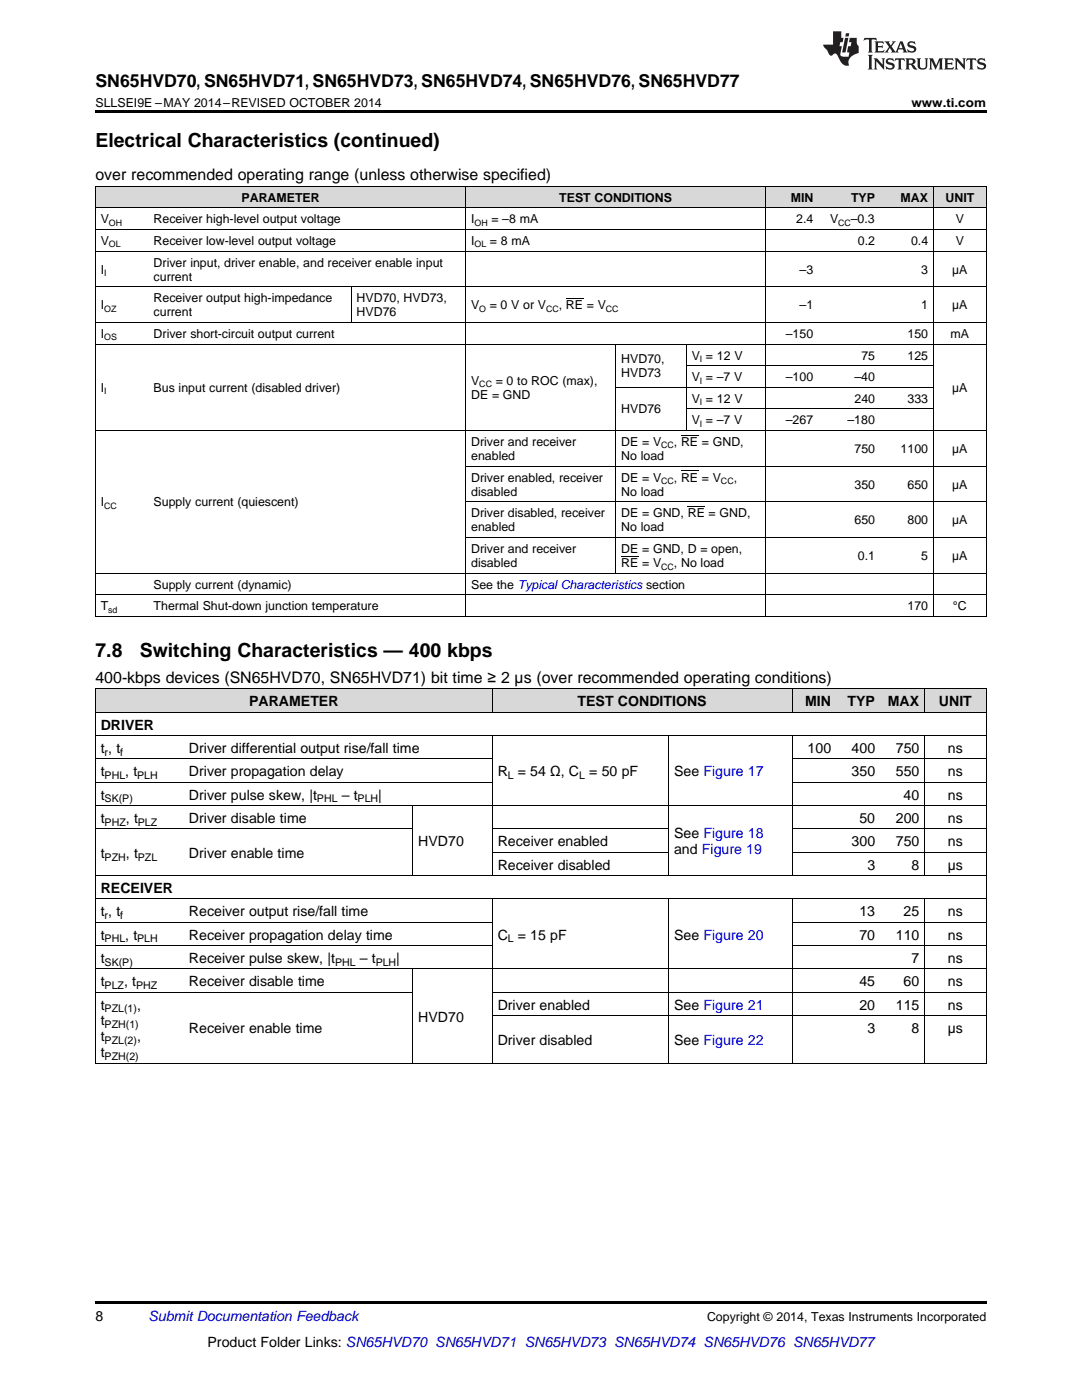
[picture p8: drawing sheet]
<svg xmlns="http://www.w3.org/2000/svg" width="216mm" height="279mm" viewBox="0 0 216 279" stroke-linecap="round" stroke-linejoin="round" font-family="sans-serif">
<defs><g id="words">
<g font-size="3.9">
<text x="19" y="29.3">Electrical Characteristics (continued)</text>
<text x="19" y="131.1">7.8</text>
<text x="27.9" y="131.1">Switching Characteristics — 400 kbps</text>
</g>
<text font-size="3.5" x="19" y="17.3">SN65HVD70, SN65HVD71, SN65HVD73, SN65HVD74, SN65HVD76, SN65HVD77</text>
<g font-size="3.2">
<text x="19" y="36">over recommended operating range (unless otherwise specified)</text>
<text x="19" y="136.3">400-kbps devices (SN65HVD70, SN65HVD71) bit time ≥ 2 µs (over recommended operating conditions)</text>
</g>
<g font-size="2.8">
<text x="49.7" y="140.9">PARAMETER</text>
<text x="115.3" y="140.9">TEST CONDITIONS</text>
<text x="160.7" y="140.9">MIN</text>
<text x="169.1" y="140.9">TYP</text>
<text x="177.2" y="140.9">MAX</text>
<text x="187.4" y="140.9">UNIT</text>
<text x="20.1" y="145.6">DRIVER</text>
<text x="20.1" y="150.2">t , t</text>
<text x="20.1" y="154.9">t</text>
<text x="25" y="154.9">, t</text>
<text x="37.7" y="150.2">Driver differential output rise/fall time</text>
<text x="37.7" y="154.9">Driver propagation delay</text>
<text x="99.3" y="154.9">R</text>
<text x="103.3" y="154.9">= 54 Ω, C</text>
<text x="117.6" y="154.9">= 50 pF</text>
<text x="134.5" y="154.9">See Figure 17</text>
<text x="161.1" y="150.2">100</text>
<text x="169.9" y="150.2">400</text>
<text x="169.9" y="154.9">350</text>
<text x="178.8" y="150.2">750</text>
<text x="178.8" y="154.9">550</text>
<text x="189.2" y="150.2">ns</text>
<text x="189.2" y="154.9">ns</text>
<text x="20.1" y="159.6">t</text>
<text x="37.7" y="159.6">Driver pulse skew, |t</text>
<text x="68.2" y="159.6">– t</text>
<text x="75.5" y="159.6">|</text>
<text x="180.3" y="159.6">40</text>
<text x="189.2" y="159.6">ns</text>
<text x="20.1" y="164.2">t</text>
<text x="25.1" y="164.2">, t</text>
<text x="37.7" y="164.2">Driver disable time</text>
<text x="134.5" y="167.3">See Figure 18</text>
<text x="171.5" y="164.2">50</text>
<text x="178.8" y="164.2">200</text>
<text x="189.2" y="164.2">ns</text>
<text x="20.1" y="171.2">t</text>
<text x="25.1" y="171.2">, t</text>
<text x="37.7" y="171.2">Driver enable time</text>
<text x="83.5" y="168.9">HVD70</text>
<text x="99.3" y="168.9">Receiver enabled</text>
<text x="99.3" y="173.5">Receiver disabled</text>
<text x="134.5" y="170.5">and Figure 19</text>
<text x="169.9" y="168.9">300</text>
<text x="173.1" y="173.5">3</text>
<text x="178.8" y="168.9">750</text>
<text x="181.9" y="173.5">8</text>
<text x="189.1" y="173.5">µs</text>
<text x="189.2" y="168.9">ns</text>
<text x="20.1" y="178.2">RECEIVER</text>
<text x="20.1" y="182.8">t , t</text>
<text x="37.7" y="182.8">Receiver output rise/fall time</text>
<text x="171.5" y="182.8">13</text>
<text x="180.3" y="182.8">25</text>
<text x="189.2" y="182.8">ns</text>
<text x="20.1" y="187.5">t</text>
<text x="25" y="187.5">, t</text>
<text x="37.7" y="187.5">Receiver propagation delay time</text>
<text x="99.3" y="187.5">C</text>
<text x="103.3" y="187.5">= 15 pF</text>
<text x="134.5" y="187.5">See Figure 20</text>
<text x="171.5" y="187.5">70</text>
<text x="178.8" y="187.5">110</text>
<text x="189.2" y="187.5">ns</text>
<text x="20.1" y="192.2">t</text>
<text x="20.1" y="196.8">t</text>
<text x="24.8" y="196.8">, t</text>
<text x="37.7" y="192.2">Receiver pulse skew, |t</text>
<text x="37.7" y="196.8">Receiver disable time</text>
<text x="71.8" y="192.2">– t</text>
<text x="79.1" y="192.2">|</text>
<text x="171.5" y="196.8">45</text>
<text x="180.3" y="196.8">60</text>
<text x="181.9" y="192.2">7</text>
<text x="189.2" y="192.2">ns</text>
<text x="189.2" y="196.8">ns</text>
<text x="20.1" y="201.5">t</text>
<text x="27.3" y="201.5">,</text>
<text x="83.5" y="203.9">HVD70</text>
<text x="99.3" y="201.5">Driver enabled</text>
<text x="134.5" y="201.5">See Figure 21</text>
<text x="171.5" y="201.5">20</text>
<text x="178.8" y="201.5">115</text>
<text x="189.2" y="201.5">ns</text>
<text x="20.1" y="204.6">t</text>
<text x="20.1" y="207.8">t</text>
<text x="27.3" y="207.8">,</text>
<text x="37.7" y="206.2">Receiver enable time</text>
<text x="99.3" y="208.6">Driver disabled</text>
<text x="134.5" y="208.6">See Figure 22</text>
<text x="173.1" y="206.1">3</text>
<text x="181.9" y="206.1">8</text>
<text x="189.1" y="206.1">µs</text>
<text x="20.1" y="211">t</text>
<text x="19" y="263.6">8</text>
<text x="41.4" y="268.9">Product Folder Links: SN65HVD70 SN65HVD71 SN65HVD73 SN65HVD74 SN65HVD76 SN65HVD77</text>
</g>
<text font-size="2.8" fill="#0000c8" x="29.6" y="263.6">Submit Documentation Feedback</text>
<g font-size="2.5">
<text x="19" y="21.4">SLLSEI9E –MAY 2014–REVISED OCTOBER 2014</text>
<text x="181.9" y="21.4">www.ti.com</text>
<text x="48.2" y="40.3">PARAMETER</text>
<text x="111.6" y="40.3">TEST CONDITIONS</text>
<text x="157.8" y="40.3">MIN</text>
<text x="169.8" y="40.3">TYP</text>
<text x="179.7" y="40.3">MAX</text>
<text x="188.7" y="40.3">UNIT</text>
<text x="20.1" y="44.6">V</text>
<text x="30.7" y="44.6">Receiver high-level output voltage</text>
<text x="94" y="44.6">I</text>
<text x="98.1" y="44.6">= –8 mA</text>
<text x="158.9" y="44.6">2.4</text>
<text x="165.6" y="44.6">V</text>
<text x="169.8" y="44.6">–0.3</text>
<text x="190.7" y="44.6">V</text>
<text x="20.1" y="48.9">V</text>
<text x="30.7" y="48.9">Receiver low-level output voltage</text>
<text x="30.7" y="53.2">Driver input, driver enable, and receiver enable input</text>
<text x="94" y="48.9">I</text>
<text x="97.8" y="48.9">= 8 mA</text>
<text x="171.2" y="48.9">0.2</text>
<text x="181.8" y="48.9">0.4</text>
<text x="190.7" y="48.9">V</text>
<text x="20.1" y="54.6">I</text>
<text x="30.7" y="56">current</text>
<text x="159.6" y="54.6">–3</text>
<text x="183.8" y="54.6">3</text>
<text x="190" y="54.6">µA</text>
<text x="20.1" y="61.7">I</text>
<text x="30.7" y="60.3">Receiver output high-impedance</text>
<text x="30.7" y="63.1">current</text>
<text x="71.2" y="60.3">HVD70, HVD73,</text>
<text x="71.2" y="63.1">HVD76</text>
<text x="94" y="61.7">V</text>
<text x="97.7" y="61.7">= 0 V or V</text>
<text x="111.5" y="61.7">, RE = V</text>
<text x="159.6" y="61.7">–1</text>
<text x="183.8" y="61.7">1</text>
<text x="190" y="61.7">µA</text>
<text x="20.1" y="67.5">I</text>
<text x="30.7" y="67.5">Driver short-circuit output current</text>
<text x="138" y="71.8">V = 12 V</text>
<text x="156.8" y="67.5">–150</text>
<text x="171.9" y="71.8">75</text>
<text x="181.1" y="67.5">150</text>
<text x="181.1" y="71.8">125</text>
<text x="189.7" y="67.5">mA</text>
<text x="94" y="76.8">V</text>
<text x="98.9" y="76.8">= 0 to ROC (max),</text>
<text x="124" y="72.5">HVD70,</text>
<text x="124" y="75.3">HVD73</text>
<text x="138" y="76.1">V = –7 V</text>
<text x="156.8" y="76.1">–100</text>
<text x="170.5" y="76.1">–40</text>
<text x="20.1" y="78.2">I</text>
<text x="30.7" y="78.2">Bus input current (disabled driver)</text>
<text x="94" y="79.6">DE = GND</text>
<text x="124" y="82.5">HVD76</text>
<text x="138" y="80.4">V = 12 V</text>
<text x="170.5" y="80.4">240</text>
<text x="181.1" y="80.4">333</text>
<text x="190" y="78.2">µA</text>
<text x="94" y="89">Driver and receiver</text>
<text x="124" y="89">DE = V</text>
<text x="134.5" y="89">, RE = GND,</text>
<text x="138" y="84.7">V = –7 V</text>
<text x="156.8" y="84.7">–267</text>
<text x="169.1" y="84.7">–180</text>
<text x="94" y="91.8">enabled</text>
<text x="124" y="91.8">No load</text>
<text x="170.5" y="90.4">750</text>
<text x="179.7" y="90.4">1100</text>
<text x="190" y="90.4">µA</text>
<text x="20.1" y="101.1">I</text>
<text x="30.7" y="101.1">Supply current (quiescent)</text>
<text x="94" y="96.1">Driver enabled, receiver</text>
<text x="94" y="98.9">disabled</text>
<text x="124" y="96.1">DE = V</text>
<text x="124" y="98.9">No load</text>
<text x="134.5" y="96.1">, RE = V</text>
<text x="146.4" y="96.1">,</text>
<text x="170.5" y="97.5">350</text>
<text x="181.1" y="97.5">650</text>
<text x="190" y="97.5">µA</text>
<text x="94" y="103.2">Driver disabled, receiver</text>
<text x="94" y="106">enabled</text>
<text x="124" y="103.2">DE = GND, RE = GND,</text>
<text x="124" y="106">No load</text>
<text x="170.5" y="104.6">650</text>
<text x="181.1" y="104.6">800</text>
<text x="190" y="104.6">µA</text>
<text x="94" y="110.3">Driver and receiver</text>
<text x="94" y="113.2">disabled</text>
<text x="124" y="110.3">DE = GND, D = open,</text>
<text x="124" y="113.2">RE = V</text>
<text x="134.5" y="113.2">, No load</text>
<text x="171.2" y="111.8">0.1</text>
<text x="183.8" y="111.8">5</text>
<text x="190" y="111.8">µA</text>
<text x="30.7" y="117.5">Supply current (dynamic)</text>
<text x="94" y="117.5">See the Typical Characteristics section</text>
<text x="20.1" y="121.8">T</text>
<text x="30.7" y="121.8">Thermal Shut-down junction temperature</text>
<text x="181.1" y="121.8">170</text>
<text x="190.1" y="121.8">°C</text>
<text x="141.1" y="263.6">Copyright © 2014, Texas Instruments Incorporated</text>
</g>
<g font-size="2.1">
<text x="20.9" y="150.8">r</text>
<text x="20.9" y="155.5">PHL</text>
<text x="24" y="150.8">f</text>
<text x="27.4" y="155.5">PLH</text>
<text x="101.3" y="155.5">L</text>
<text x="115.6" y="155.5">L</text>
<text x="20.9" y="160.1">SK(P)</text>
<text x="63.3" y="160.1">PHL</text>
<text x="71.4" y="160.1">PLH</text>
<text x="20.9" y="164.8">PHZ</text>
<text x="27.5" y="164.8">PLZ</text>
<text x="20.9" y="171.8">PZH</text>
<text x="27.5" y="171.8">PZL</text>
<text x="20.9" y="183.4">r</text>
<text x="24" y="183.4">f</text>
<text x="20.9" y="188.1">PHL</text>
<text x="27.4" y="188.1">PLH</text>
<text x="101.3" y="188.1">L</text>
<text x="20.9" y="192.7">SK(P)</text>
<text x="20.9" y="197.4">PLZ</text>
<text x="27.2" y="197.4">PHZ</text>
<text x="66.9" y="192.7">PHL</text>
<text x="75" y="192.7">PLH</text>
<text x="20.9" y="202">PZL(1)</text>
<text x="20.9" y="205.2">PZH(1)</text>
<text x="20.9" y="208.4">PZL(2)</text>
<text x="20.9" y="211.6">PZH(2)</text>
</g>
<g font-size="1.8">
<text x="21.7" y="45.1">OH</text>
<text x="94.7" y="45.1">OH</text>
<text x="167.3" y="45.1">CC</text>
<text x="21.7" y="49.4">OL</text>
<text x="94.7" y="49.4">OL</text>
<text x="20.8" y="55.1">I</text>
<text x="20.8" y="62.2">OZ</text>
<text x="95.6" y="62.2">O</text>
<text x="109" y="62.2">CC</text>
<text x="120.9" y="62.2">CC</text>
<text x="20.8" y="67.9">OS</text>
<text x="95.6" y="77.3">CC</text>
<text x="139.7" y="72.2">I</text>
<text x="139.7" y="76.6">I</text>
<text x="20.8" y="78.7">I</text>
<text x="139.7" y="80.9">I</text>
<text x="131.9" y="89.5">CC</text>
<text x="139.7" y="85.2">I</text>
<text x="20.8" y="101.6">CC</text>
<text x="131.9" y="96.6">CC</text>
<text x="143.9" y="96.6">CC</text>
<text x="131.9" y="113.7">CC</text>
<text x="21.6" y="122.3">sd</text>
</g>
</g></defs>
<g fill="#d8d8d8">
<path d="M19 137.5h17.7v4.7h-17.7z"/>
<path d="M36.7 137.5h45.7v4.7h-45.7z"/>
<path d="M82.4 137.5h15.8v4.7h-15.8z"/>
<path d="M98.2 137.5h35.3v4.7h-35.3z"/>
<path d="M133.5 137.5h24.6v4.7h-24.6z"/>
<path d="M158.1 137.5h8.8v4.7h-8.8z"/>
<path d="M166.9 137.5h8.8v4.7h-8.8z"/>
<path d="M175.7 137.5h8.8v4.7h-8.8z"/>
<path d="M184.5 137.5h12.3v4.7h-12.3z"/>
<path d="M19 37.3h10.6v4.3h-10.6z"/>
<path d="M29.6 37.3h40.5v4.3h-40.5z"/>
<path d="M70.1 37.3h22.9v4.3h-22.9z"/>
<path d="M93 37.3h29.9v4.3h-29.9z"/>
<path d="M122.9 37.3h14.1v4.3h-14.1z"/>
<path d="M137 37.3h15.8v4.3h-15.8z"/>
<path d="M152.8 37.3h10.6v4.3h-10.6z"/>
<path d="M163.4 37.3h12.3v4.3h-12.3z"/>
<path d="M175.7 37.3h10.6v4.3h-10.6z"/>
<path d="M186.3 37.3h10.5v4.3h-10.5z"/>
</g>
<path d="M19 22h177.8v.5h-177.8zM19 212.2l.2 .1zM82.3 212.2l.1 .1zM98.1 212.2l.1 .1zM133.3 212.2l.2 .1zM158 212.2l.1 .1zM166.8 212.2l.1 .1zM175.6 212.2l.1 .1zM184.4 212.2l.1 .1zM196.7 212.2l.1 .1zM19 259.7h177.8v.5h-177.8z" fill="#000"/>
<g fill="none" stroke="#000" stroke-width=".2">
<path d="M19 37.2h177.8M19.1 37.2v85.8M92.9 37.2v85.8M152.8 37.2v85.8M186.2 37.2v85.8M196.8 37.2v85.8M19 57.2h177.8M19 50.1h177.8M19 45.8h177.8M19 41.5h177.8M70 57.3v7.1M19 68.7h177.8"/>
<path d="M19 64.4h177.8M122.9 68.7v45.7M122.9 77.3h63.4M136.9 68.7v17.2M137 73h49.3M19 85.9h177.8M93 93h103.8M137 81.6h49.3M19 118.7h177.8M19 114.4h177.8M93 107.3h103.8M93 100.1h103.8"/>
<path d="M19 137.5h177.8M19 123h177.8M19.1 137.5v74.8M98.2 137.5v4.7M158.1 137.5v4.7M184.4 137.5v4.7M196.8 137.5v74.8M19 156.1h79.2M19 151.5h79.2M19 146.8h177.8M19 142.2h177.8M98.2 146.8v28"/>
<path d="M133.4 146.8v28M158.1 146.8v28M158.1 156.1h38.7M158.1 151.5h38.7M184.4 146.8v28M19 179.4h177.8M19 174.7h177.8M19 165.4h63.4M19 160.8h177.8M82.4 160.8v14M98.2 179.4v32.9M98.2 170.1h35.3"/>
<path d="M98.2 165.4h35.3M133.4 179.4v32.9M158.1 179.4v32.9M158.1 170.1h38.7M158.1 165.4h38.7M184.4 179.4v32.9M19 198h63.4M19 193.4h177.8M19 188.7h79.2M19 184.1h79.2M82.4 193.4v18.9M98.2 198h98.6"/>
<path d="M158.1 188.7h38.7M158.1 184.1h38.7M19 212.2h177.8M98.2 202.7h98.6"/>
</g>
<g fill="#231f20">
<path d="M172.5 7.6l-.1 .5 .4-.2h.6v.1v2.1l-.2 .4h.9l-.2-.4v-2.1l.1-.1h.5l.5 .2-.2-.5zM174.5 8.3l.2 .3v1.5l-.2 .4h1.8l.2-.6a1.04 1.04 0 0 1-1.3 .2v-.7h.6l.3 .2v-.6l-.3 .2h-.6v-.6l.8-.1 .4 .3-.2-.5zM176.5 8.3l.9 1.1-.9 1.1h.8l-.2-.2 .4-.7 .5 .7-.2 .2h1.5l-.2-.2 .2-.4h.9l.1 .4-.2 .2h1l-.3-.3-.7-1.9h-.5l-.9 2-.8-1 .9-1h-.8l.1 .3-.4 .5-.3-.6 .1-.2zM179.7 8.6l.4 1h-.7zM181.3 8.4a.63 .63 0 0 0-.2 .7 .63 .63 0 0 0 .6 .4l.6 .2 .1 .2a.75 .75 0 0 1-.7 .4 .75 .75 0 0 1-.6-.5l.1 .7 .1-.1a1.11 1.11 0 0 0 1.5-.6 1.13 1.13 0 0 0-1.2-.8l-.1-.4a1.04 1.04 0 0 1 1.2 .2l-.2-.5-.2 .1-.4-.2zM173.2 10.9l.2 .4v2.2l-.2 .4h1l-.3-.4v-2.2l.3-.4zM174.3 11.6l.3 .4v1.5l-.3 .4h.8l-.2-.4v-1.3l1.5 1.7v-1.9l.2-.4h-.7l.2 .4v.9l-1.1-1.3zM177 11.8a.62 .62 0 0 0-.2 .7 .62 .62 0 0 0 .6 .4l.6 .1 .1 .3a.76 .76 0 0 1-.7 .3 .76 .76 0 0 1-.7-.4l.2 .7 .1-.1a1.11 1.11 0 0 0 1.5-.6 1.13 1.13 0 0 0-1.2-.8l-.1-.4a1.04 1.04 0 0 1 1.2 .2l-.2-.6-.2 .1-.5-.1zM178.7 11.6l-.2 .6a.61 .61 0 0 1 .8-.3v1.6l-.2 .4h.9l-.2-.4v-1.6a.63 .63 0 0 1 .7 .3l-.1-.6zM180.6 11.6l.3 .4v1.5l-.3 .4h1l-.2-.2-.1-.8 .6 .2a.76 .76 0 0 0 1.2 .7l-1-1a.58 .58 0 0 0 .6-.5 .58 .58 0 0 0-.5-.6zM181.4 11.9h.1a.45 .45 0 0 1 .5 .1 .45 .45 0 0 1 .1 .5l-.8 .2zM182.9 11.6l.2 .2a2.17 2.17 0 0 0 .3 1.9 .99 .99 0 0 0 1.6-.6v-1.1l.2-.4h-.7l.2 .2a1.92 1.92 0 0 1-.2 1.8 .6 .6 0 0 1-.9-.5v-1.1l.2-.4zM185.4 11.6l.2 .4v1.5l-.2 .4h.7l-.2-.4v-1.4l.8 1.8 .8-1.8v1.4l-.2 .4h.9l-.2-.4v-1.5l.2-.4h-.8l-.6 1.5-.6-1.5zM188.4 11.6l.2 .4v1.5l-.2 .4h1.8l.1-.6a1.04 1.04 0 0 1-1.2 .1v-.6h.5l.4 .2v-.6l-.4 .2h-.5v-.7h.8l.3 .3-.1-.6zM190.5 11.6l.2 .4v1.5l-.2 .4h.7l-.2-.4v-1.3l1.5 1.7v-1.9l.2-.4h-.7l.2 .4v.9l-1.1-1.3zM192.9 11.6l-.1 .6a.61 .61 0 0 1 .7-.3l.1 1.6-.3 .4h1l-.3-.4 .1-1.6a.63 .63 0 0 1 .7 .3l-.1-.6zM195.2 11.8a.62 .62 0 0 0-.2 .7 .62 .62 0 0 0 .6 .4l.6 .1 .1 .3a.76 .76 0 0 1-.7 .3 .76 .76 0 0 1-.6-.4l.1 .7 .1-.1a1.11 1.11 0 0 0 1.6-.6 1.13 1.13 0 0 0-1.3-.8l-.1-.4a1.04 1.04 0 0 1 1.2 .2l-.1-.6-.2 .1-.5-.1z"/>
<path d="M166.2 6.3v2.6h-1.9v.4l.8 .9a.91 .91 0 0 0 1 .8 .56 .56 0 0 1 .5-.3 .56 .56 0 0 1 .5 .3l.4 .8a1.53 1.53 0 0 0 1.9 1.2 1.54 1.54 0 0 1 1-2.1l.9-.3v-1.4a1.52 1.52 0 0 1-.4-1.6h-1.3l-.2 .8h.5l-.2 .8h-.5l-.1 1v.2l.4 .1-.2 .8a1.93 1.93 0 0 1-1.6-.3l.3-1.8h-.5l.2-.8h.4l.2-.8h-.4v-1.3zM168.6 7.6l-.6 2.9h.7l.6-2.9zM168.8 6.6l-.1 .7h.6l.2-.7z"/>
</g>
<path d="M112.9 59.6h3.4M135.9 93.9h3.4M135.9 86.8h3.4M124 111h3.4M137.2 101.1h3.5" fill="none" stroke="#000" stroke-width=".2"/>
<use href="#words"/>
</svg>
